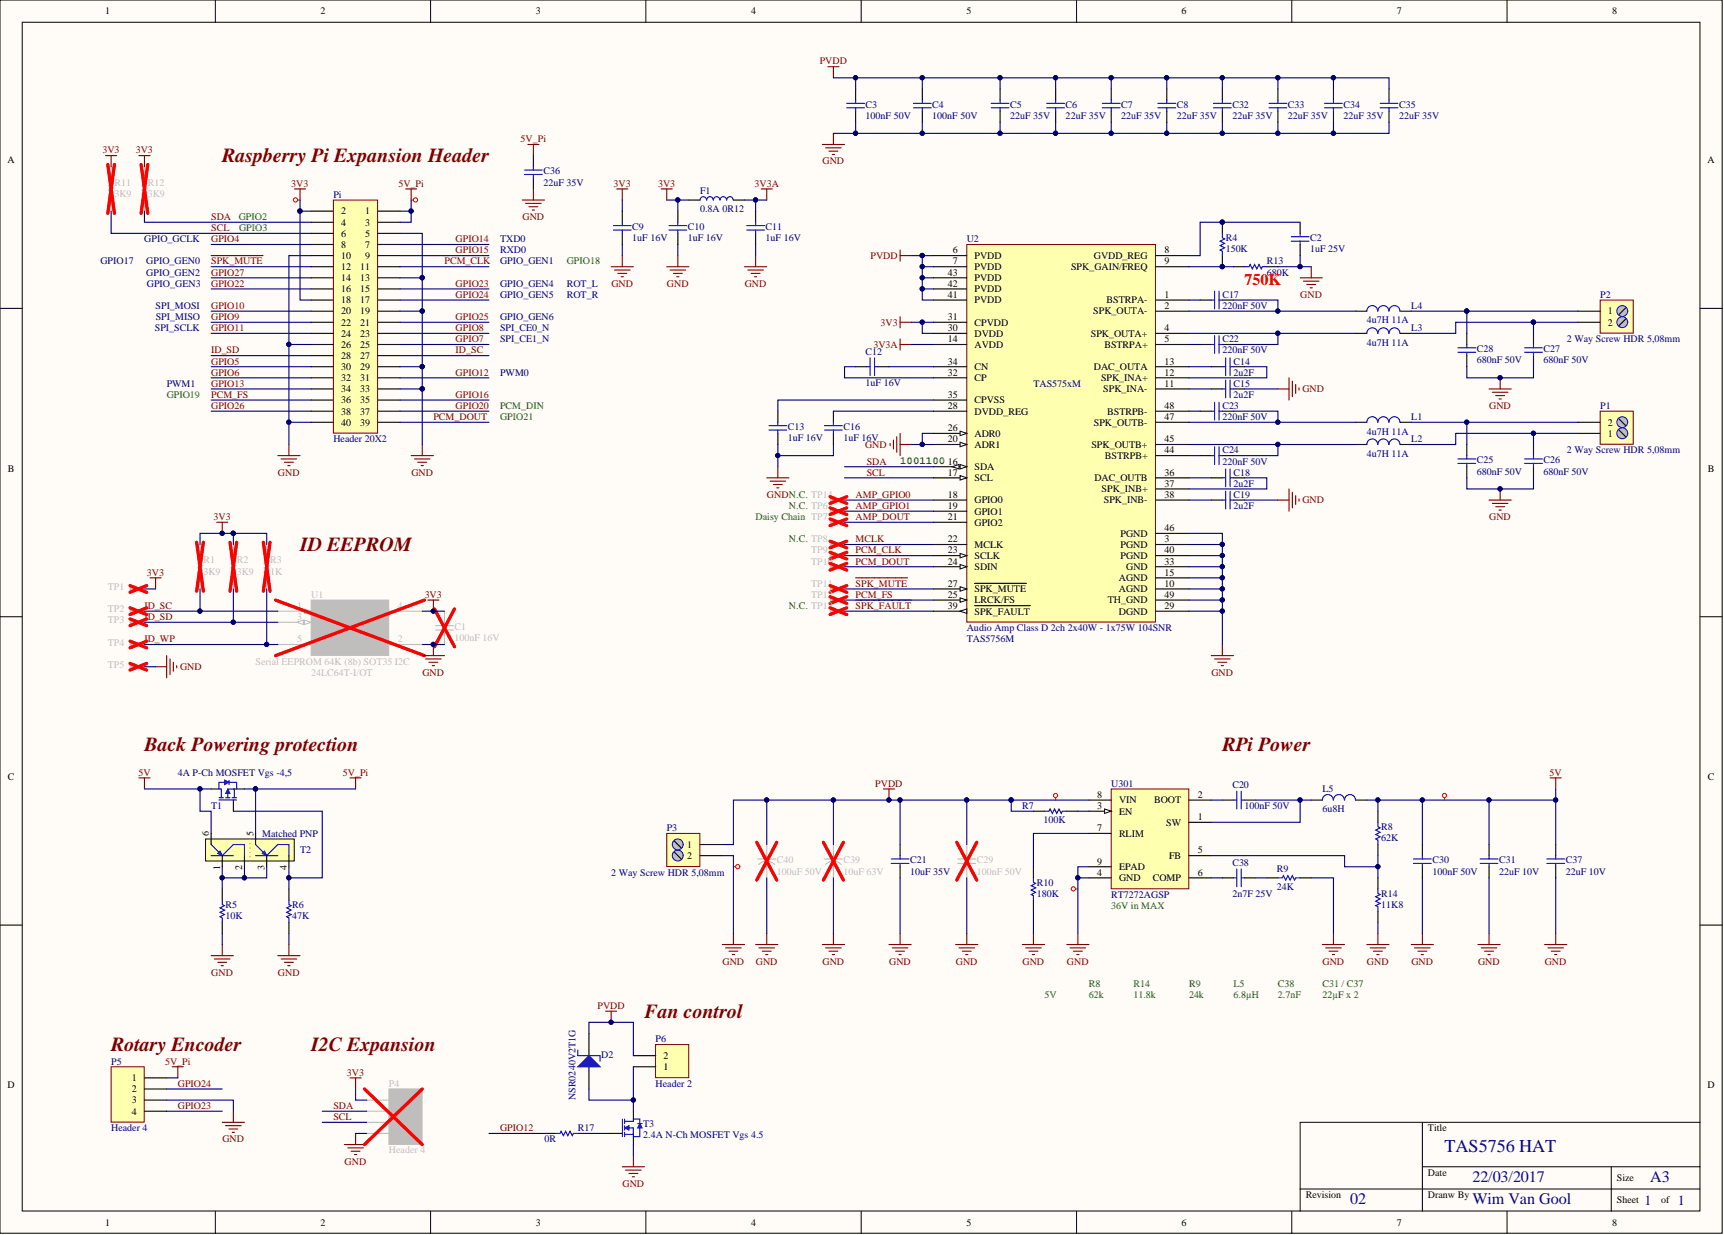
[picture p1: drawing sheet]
<svg xmlns="http://www.w3.org/2000/svg" width="393mm" height="282mm" viewBox="0 0 393 282" stroke-linecap="round" stroke-linejoin="round" font-family="sans-serif">
<defs><g id="words">
<g font-size="4.6" fill="#800000">
<text x="50.7" y="37.1">Raspberry Pi Expansion Header</text>
<text x="68.5" y="125.8">ID EEPROM</text>
<text x="33" y="171.5">Back Powering protection</text>
<text x="278.9" y="171.5">RPi Power</text>
<text x="147.1" y="232.4">Fan control</text>
<text x="25.4" y="240">Rotary Encoder</text>
<text x="71" y="240">I2C Expansion</text>
</g>
<text font-size="4.1" fill="#11037f" x="329.6" y="262.9">TAS5756 HAT</text>
<text font-size="3.7" fill="#f00" x="284" y="65.1">750K</text>
<g font-size="3.7" fill="#11037f">
<text x="335.9" y="269.8">22/03/2017</text>
<text x="376.5" y="269.8">A3</text>
<text x="308" y="274.9">02</text>
<text x="335.9" y="274.9">Wim Van Gool</text>
</g>
<g font-size="3.2" fill="#11037f">
<text x="375.2" y="275">1</text>
<text x="382.8" y="275">1</text>
</g>
<text font-size="2.5" fill="#008000" x="205.4" y="105.8">1001100</text>
<g font-size="2.3">
<text x="24" y="3.3">1</text>
<text x="73.1" y="3.3">2</text>
<text x="122.2" y="3.3">3</text>
<text x="171.3" y="3.3">4</text>
<text x="220.5" y="3.3">5</text>
<text x="269.6" y="3.3">6</text>
<text x="318.7" y="3.3">7</text>
<text x="367.8" y="3.3">8</text>
<text x="1.7" y="37.2">A</text>
<text x="389.6" y="37.2">A</text>
<text x="77.8" y="49">2</text>
<text x="77.8" y="51.5">4</text>
<text x="83.3" y="49">1</text>
<text x="83.3" y="51.5">3</text>
<text x="77.8" y="54">6</text>
<text x="77.8" y="56.6">8</text>
<text x="77.8" y="59.1">10</text>
<text x="83.3" y="54">5</text>
<text x="83.3" y="56.6">7</text>
<text x="83.3" y="59.1">9</text>
<text x="217.4" y="57.8">6</text>
<text x="222.4" y="59.1">PVDD</text>
<text x="249.6" y="59.1">GVDD_REG</text>
<text x="265.7" y="57.8">8</text>
<text x="77.8" y="61.6">12</text>
<text x="77.8" y="64.2">14</text>
<text x="82.1" y="61.6">11</text>
<text x="82.1" y="64.2">13</text>
<text x="216.3" y="62.9">43</text>
<text x="216.3" y="65.4">42</text>
<text x="217.4" y="60.4">7</text>
<text x="222.4" y="61.6">PVDD</text>
<text x="222.4" y="64.2">PVDD</text>
<text x="244.4" y="61.6">SPK_GAIN/FREQ</text>
<text x="265.7" y="60.4">9</text>
<text x="77.8" y="66.7">16</text>
<text x="77.8" y="69.2">18</text>
<text x="77.8" y="71.8">20</text>
<text x="82.1" y="66.7">15</text>
<text x="82.1" y="69.2">17</text>
<text x="82.1" y="71.8">19</text>
<text x="216.3" y="68">41</text>
<text x="222.4" y="66.7">PVDD</text>
<text x="222.4" y="69.2">PVDD</text>
<text x="249.4" y="71.8">SPK_OUTA-</text>
<text x="252.5" y="69.2">BSTRPA-</text>
<text x="265.7" y="68">1</text>
<text x="265.7" y="70.5">2</text>
<text x="366.9" y="71.8">1</text>
<text x="77.8" y="74.3">22</text>
<text x="77.8" y="76.9">24</text>
<text x="82.1" y="74.3">21</text>
<text x="82.1" y="76.9">23</text>
<text x="216.3" y="75.6">30</text>
<text x="216.3" y="73">31</text>
<text x="222.4" y="76.9">DVDD</text>
<text x="222.4" y="74.3">CPVDD</text>
<text x="248.9" y="76.9">SPK_OUTA+</text>
<text x="265.7" y="75.6">4</text>
<text x="366.9" y="74.3">2</text>
<text x="77.8" y="79.4">26</text>
<text x="77.8" y="81.9">28</text>
<text x="82.1" y="79.4">25</text>
<text x="82.1" y="81.9">27</text>
<text x="216.3" y="78.1">14</text>
<text x="216.3" y="83.2">34</text>
<text x="222.4" y="79.4">AVDD</text>
<text x="252" y="79.4">BSTRPA+</text>
<text x="265.7" y="83.2">13</text>
<text x="265.7" y="78.1">5</text>
<text x="77.8" y="84.5">30</text>
<text x="77.8" y="87">32</text>
<text x="77.8" y="89.5">34</text>
<text x="82.1" y="84.5">29</text>
<text x="82.1" y="87">31</text>
<text x="82.1" y="89.5">33</text>
<text x="216.3" y="85.7">32</text>
<text x="222.4" y="84.5">CN</text>
<text x="222.4" y="87">CP</text>
<text x="249.6" y="84.5">DAC_OUTA</text>
<text x="251.2" y="87">SPK_INA+</text>
<text x="251.7" y="89.5">SPK_INA-</text>
<text x="265.7" y="88.3">11</text>
<text x="265.7" y="85.7">12</text>
<text x="77.8" y="92.1">36</text>
<text x="77.8" y="94.6">38</text>
<text x="82.1" y="92.1">35</text>
<text x="82.1" y="94.6">37</text>
<text x="216.3" y="93.3">28</text>
<text x="216.3" y="90.8">35</text>
<text x="222.4" y="94.6">DVDD_REG</text>
<text x="222.4" y="92.1">CPVSS</text>
<text x="252.6" y="94.6">BSTRPB-</text>
<text x="265.7" y="93.3">48</text>
<text x="265.7" y="95.9">47</text>
<text x="77.8" y="97.1">40</text>
<text x="82.1" y="97.1">39</text>
<text x="216.3" y="100.9">20</text>
<text x="216.3" y="98.4">26</text>
<text x="222.4" y="99.7">ADR0</text>
<text x="249.6" y="97.1">SPK_OUTB-</text>
<text x="265.7" y="100.9">45</text>
<text x="366.9" y="99.7">1</text>
<text x="366.9" y="97.1">2</text>
<text x="1.8" y="107.6">B</text>
<text x="216.3" y="106">16</text>
<text x="222.4" y="102.2">ADR1</text>
<text x="222.4" y="107.3">SDA</text>
<text x="249" y="102.2">SPK_OUTB+</text>
<text x="252.1" y="104.7">BSTRPB+</text>
<text x="265.7" y="103.5">44</text>
<text x="389.7" y="107.6">B</text>
<text x="216.3" y="108.6">17</text>
<text x="216.3" y="113.6">18</text>
<text x="222.4" y="109.8">SCL</text>
<text x="249.7" y="109.8">DAC_OUTB</text>
<text x="251.3" y="112.4">SPK_INB+</text>
<text x="265.7" y="113.6">38</text>
<text x="265.7" y="111.1">37</text>
<text x="265.7" y="108.6">36</text>
<text x="216.3" y="118.7">21</text>
<text x="216.3" y="116.2">19</text>
<text x="222.4" y="120">GPIO2</text>
<text x="222.4" y="117.4">GPIO1</text>
<text x="222.4" y="114.9">GPIO0</text>
<text x="251.8" y="114.9">SPK_INB-</text>
<text x="216.3" y="123.8">22</text>
<text x="222.4" y="125">MCLK</text>
<text x="255.6" y="125">PGND</text>
<text x="255.6" y="122.5">PGND</text>
<text x="265.7" y="123.8">3</text>
<text x="265.7" y="121.2">46</text>
<text x="216.3" y="128.8">24</text>
<text x="216.3" y="126.3">23</text>
<text x="222.4" y="130.1">SDIN</text>
<text x="222.4" y="127.6">SCLK</text>
<text x="255.6" y="127.6">PGND</text>
<text x="257" y="130.1">GND</text>
<text x="265.7" y="131.4">15</text>
<text x="265.7" y="128.8">33</text>
<text x="265.7" y="126.3">40</text>
<text x="216.3" y="136.5">25</text>
<text x="216.3" y="133.9">27</text>
<text x="222.4" y="137.7">LRCK/FS</text>
<text x="222.4" y="135.2">SPK_MUTE</text>
<text x="252.7" y="137.7">TH_GND</text>
<text x="255.3" y="132.6">AGND</text>
<text x="255.3" y="135.2">AGND</text>
<text x="265.7" y="133.9">10</text>
<text x="265.7" y="136.5">49</text>
<text x="216.3" y="139">39</text>
<text x="222.4" y="140.3">SPK_FAULT</text>
<text x="255.3" y="140.3">DGND</text>
<text x="265.7" y="139">29</text>
<text x="1.8" y="178">C</text>
<text x="389.7" y="178">C</text>
<text x="250.4" y="182.1">8</text>
<text x="250.4" y="184.6">3</text>
<text x="255.3" y="183.4">VIN</text>
<text x="255.3" y="185.9">EN</text>
<text x="263.3" y="183.4">BOOT</text>
<text x="273.3" y="182.1">2</text>
<text x="47.7" y="190.7" transform="rotate(-90 47.7 190.7)">6</text>
<text x="57.8" y="190.7" transform="rotate(-90 57.8 190.7)">5</text>
<text x="250.4" y="189.7">7</text>
<text x="255.3" y="191">RLIM</text>
<text x="266.1" y="188.4">SW</text>
<text x="273.3" y="187.2">1</text>
<text x="156.8" y="193.5">1</text>
<text x="156.8" y="196">2</text>
<text x="250.4" y="197.3">9</text>
<text x="266.7" y="196">FB</text>
<text x="273.3" y="194.8">5</text>
<text x="50.2" y="198.5" transform="rotate(-90 50.2 198.5)">1</text>
<text x="55.3" y="198.5" transform="rotate(-90 55.3 198.5)">2</text>
<text x="60.3" y="198.5" transform="rotate(-90 60.3 198.5)">3</text>
<text x="65.4" y="198.5" transform="rotate(-90 65.4 198.5)">4</text>
<text x="250.4" y="199.9">4</text>
<text x="255.3" y="201.1">GND</text>
<text x="255.3" y="198.6">EPAD</text>
<text x="263" y="201.1">COMP</text>
<text x="273.3" y="199.9">6</text>
<text x="151.4" y="244.2">1</text>
<text x="151.4" y="241.7">2</text>
<text x="1.7" y="248.4">D</text>
<text x="30" y="246.8">1</text>
<text x="30" y="249.3">2</text>
<text x="30" y="251.8">3</text>
<text x="389.6" y="248.4">D</text>
<text x="30" y="254.4">4</text>
<text x="325.8" y="258.2">Title</text>
<text x="325.8" y="268.3">Date</text>
<text x="368.9" y="269.6">Size</text>
<text x="297.9" y="273.4">Revision</text>
<text x="325.8" y="273.4">Dranw By</text>
<text x="368.9" y="274.7">Sheet</text>
<text x="379" y="274.7">of</text>
<text x="24" y="279.7">1</text>
<text x="73.1" y="279.7">2</text>
<text x="122.2" y="279.7">3</text>
<text x="171.3" y="279.7">4</text>
<text x="220.5" y="279.7">5</text>
<text x="269.6" y="279.7">6</text>
<text x="318.7" y="279.7">7</text>
<text x="367.8" y="279.7">8</text>
</g>
<g font-size="2.3" fill="#800000">
<text x="187" y="14.7">PVDD</text>
<text x="23.4" y="35">3V3</text>
<text x="31" y="35">3V3</text>
<text x="118.8" y="32.5">5V_Pi</text>
<text x="187.7" y="37.5">GND</text>
<text x="66.5" y="42.6">3V3</text>
<text x="90.9" y="42.6">5V_Pi</text>
<text x="140" y="42.6">3V3</text>
<text x="150.1" y="42.6">3V3</text>
<text x="172.2" y="42.6">3V3A</text>
<text x="48.2" y="50.2">SDA</text>
<text x="48.2" y="52.8">SCL</text>
<text x="119.2" y="50.2">GND</text>
<text x="48.2" y="55.3">GPIO4</text>
<text x="103.9" y="55.3">GPIO14</text>
<text x="103.9" y="57.8">GPIO15</text>
<text x="198.6" y="59.1">PVDD</text>
<text x="48.2" y="62.9">GPIO27</text>
<text x="48.2" y="65.4">GPIO22</text>
<text x="48.2" y="60.4">SPK_MUTE</text>
<text x="101.4" y="60.4">PCM_CLK</text>
<text x="103.9" y="65.4">GPIO23</text>
<text x="139.5" y="65.4">GND</text>
<text x="152.2" y="65.4">GND</text>
<text x="169.9" y="65.4">GND</text>
<text x="48.2" y="70.5">GPIO10</text>
<text x="103.9" y="68">GPIO24</text>
<text x="296.7" y="68">GND</text>
<text x="48.2" y="73">GPIO9</text>
<text x="48.2" y="75.6">GPIO11</text>
<text x="103.9" y="73">GPIO25</text>
<text x="103.9" y="75.6">GPIO8</text>
<text x="200.9" y="74.3">3V3</text>
<text x="48.2" y="80.7">ID_SD</text>
<text x="48.2" y="83.2">GPIO5</text>
<text x="103.9" y="78.1">GPIO7</text>
<text x="103.9" y="80.7">ID_SC</text>
<text x="199.3" y="79.4">3V3A</text>
<text x="48.2" y="85.7">GPIO6</text>
<text x="48.2" y="88.3">GPIO13</text>
<text x="103.9" y="85.7">GPIO12</text>
<text x="297.1" y="89.5">GND</text>
<text x="48.2" y="93.3">GPIO26</text>
<text x="48.2" y="90.8">PCM_FS</text>
<text x="98.9" y="95.9">PCM_DOUT</text>
<text x="103.9" y="90.8">GPIO16</text>
<text x="103.9" y="93.3">GPIO20</text>
<text x="339.8" y="93.3">GND</text>
<text x="197.4" y="102.2">GND</text>
<text x="197.8" y="106">SDA</text>
<text x="63.4" y="108.6">GND</text>
<text x="93.9" y="108.6">GND</text>
<text x="175" y="113.6">GNDN.C. TP14</text>
<text x="195.2" y="113.6">AMP_GPIO0</text>
<text x="197.8" y="108.6">SCL</text>
<text x="48.7" y="118.7">3V3</text>
<text x="195.2" y="116.2">AMP_GPIO1</text>
<text x="195.2" y="118.7">AMP_DOUT</text>
<text x="297.1" y="114.9">GND</text>
<text x="339.8" y="118.7">GND</text>
<text x="195.2" y="123.8">MCLK</text>
<text x="33.5" y="131.4">3V3</text>
<text x="195.2" y="126.3">PCM_CLK</text>
<text x="195.2" y="128.8">PCM_DOUT</text>
<text x="96.9" y="136.5">3V3</text>
<text x="195.2" y="136.5">PCM_FS</text>
<text x="195.2" y="133.9">SPK_MUTE</text>
<text x="33" y="139">ID_SC</text>
<text x="33" y="141.5">ID_SD</text>
<text x="195.2" y="139">SPK_FAULT</text>
<text x="33" y="146.6">ID_WP</text>
<text x="41.1" y="152.9">GND</text>
<text x="96.4" y="154.2">GND</text>
<text x="276.4" y="154.2">GND</text>
<text x="31.6" y="177">5V</text>
<text x="78.2" y="177">5V_Pi</text>
<text x="199.7" y="179.6">PVDD</text>
<text x="353.6" y="177">5V</text>
<text x="164.8" y="220.1">GND</text>
<text x="172.4" y="220.1">GND</text>
<text x="187.7" y="220.1">GND</text>
<text x="202.9" y="220.1">GND</text>
<text x="218.1" y="220.1">GND</text>
<text x="233.3" y="220.1">GND</text>
<text x="243.4" y="220.1">GND</text>
<text x="301.8" y="220.1">GND</text>
<text x="311.9" y="220.1">GND</text>
<text x="322" y="220.1">GND</text>
<text x="337.2" y="220.1">GND</text>
<text x="352.5" y="220.1">GND</text>
<text x="48.2" y="222.7">GND</text>
<text x="63.4" y="222.7">GND</text>
<text x="136.3" y="230.3">PVDD</text>
<text x="37.7" y="243">5V_Pi</text>
<text x="79.1" y="245.5">3V3</text>
<text x="40.6" y="248">GPIO24</text>
<text x="40.6" y="253.1">GPIO23</text>
<text x="76.1" y="253.1">SDA</text>
<text x="76.1" y="255.6">SCL</text>
<text x="50.7" y="260.7">GND</text>
<text x="114.1" y="258.2">GPIO12</text>
<text x="78.6" y="265.8">GND</text>
<text x="142" y="270.9">GND</text>
</g>
<g font-size="2.3" fill="#000080">
<text x="197.5" y="27.1">100nF 50V</text>
<text x="197.5" y="24.6">C3</text>
<text x="212.7" y="27.1">100nF 50V</text>
<text x="212.7" y="24.6">C4</text>
<text x="230.5" y="27.1">22uF 35V</text>
<text x="230.5" y="24.6">C5</text>
<text x="243.1" y="27.1">22uF 35V</text>
<text x="243.1" y="24.6">C6</text>
<text x="255.8" y="27.1">22uF 35V</text>
<text x="255.8" y="24.6">C7</text>
<text x="268.5" y="27.1">22uF 35V</text>
<text x="268.5" y="24.6">C8</text>
<text x="281.2" y="27.1">22uF 35V</text>
<text x="281.2" y="24.6">C32</text>
<text x="293.8" y="27.1">22uF 35V</text>
<text x="293.8" y="24.6">C33</text>
<text x="306.5" y="27.1">22uF 35V</text>
<text x="306.5" y="24.6">C34</text>
<text x="319.2" y="27.1">22uF 35V</text>
<text x="319.2" y="24.6">C35</text>
<text x="124" y="39.8">C36</text>
<text x="76.1" y="45.2">Pi</text>
<text x="124" y="42.4">22uF 35V</text>
<text x="159.7" y="44.4">F1</text>
<text x="144.3" y="52.5">C9</text>
<text x="156.9" y="52.5">C10</text>
<text x="159.7" y="48.4">0.8A 0R12</text>
<text x="174.7" y="52.5">C11</text>
<text x="32.9" y="55.3">GPIO_GCLK</text>
<text x="114.1" y="55.3">TXD0</text>
<text x="114.1" y="57.8">RXD0</text>
<text x="144.3" y="55">1uF 16V</text>
<text x="156.9" y="55">1uF 16V</text>
<text x="174.7" y="55">1uF 16V</text>
<text x="220.6" y="55.3">U2</text>
<text x="279.7" y="57.6">150K</text>
<text x="279.7" y="55">R4</text>
<text x="298.9" y="57.6">1uF 25V</text>
<text x="298.9" y="55">C2</text>
<text x="22.9" y="60.4">GPIO17</text>
<text x="33.4" y="60.4">GPIO_GEN0</text>
<text x="33.4" y="62.9">GPIO_GEN2</text>
<text x="33.5" y="65.4">GPIO_GEN3</text>
<text x="114.1" y="60.4">GPIO_GEN1</text>
<text x="114.1" y="65.4">GPIO_GEN4</text>
<text x="129.3" y="65.4">ROT_L</text>
<text x="289" y="62.9">680K</text>
<text x="289" y="60.4">R13</text>
<text x="35.5" y="70.5">SPI_MOSI</text>
<text x="114.1" y="68">GPIO_GEN5</text>
<text x="129.3" y="68">ROT_R</text>
<text x="278.9" y="70.5">220nF 50V</text>
<text x="278.9" y="68">C17</text>
<text x="322" y="70.5">L4</text>
<text x="365.1" y="68">P2</text>
<text x="35.3" y="75.6">SPI_SCLK</text>
<text x="35.5" y="73">SPI_MISO</text>
<text x="114.1" y="73">GPIO_GEN6</text>
<text x="114.1" y="75.6">SPI_CE0_N</text>
<text x="311.8" y="73.8">4u7H 11A</text>
<text x="322" y="75.6">L3</text>
<text x="114.1" y="78.1">SPI_CE1_N</text>
<text x="197.5" y="80.9">C12</text>
<text x="278.9" y="80.7">220nF 50V</text>
<text x="278.9" y="78.1">C22</text>
<text x="281.4" y="83.2">C14</text>
<text x="311.8" y="78.9">4u7H 11A</text>
<text x="336.9" y="82.9">680nF 50V</text>
<text x="336.9" y="80.4">C28</text>
<text x="352.2" y="82.9">680nF 50V</text>
<text x="352.2" y="80.4">C27</text>
<text x="357.5" y="78.1">2 Way Screw HDR 5,08mm</text>
<text x="38" y="88.3">PWM1</text>
<text x="114.1" y="85.7">PWM0</text>
<text x="197.5" y="88">1uF 16V</text>
<text x="235.8" y="88.3">TAS575xM</text>
<text x="281.4" y="85.7">2u2F</text>
<text x="281.4" y="88.3">C15</text>
<text x="278.9" y="95.9">220nF 50V</text>
<text x="278.9" y="93.3">C23</text>
<text x="281.4" y="90.8">2u2F</text>
<text x="322" y="95.9">L1</text>
<text x="365.1" y="93.3">P1</text>
<text x="76.1" y="100.9">Header 20X2</text>
<text x="179.8" y="100.7">1uF 16V</text>
<text x="179.8" y="98.2">C13</text>
<text x="192.4" y="100.7">1uF 16V</text>
<text x="192.4" y="98.2">C16</text>
<text x="311.8" y="99.2">4u7H 11A</text>
<text x="322" y="100.9">L2</text>
<text x="278.9" y="106">220nF 50V</text>
<text x="278.9" y="103.5">C24</text>
<text x="311.8" y="104.2">4u7H 11A</text>
<text x="336.9" y="105.8">C25</text>
<text x="352.2" y="105.8">C26</text>
<text x="357.5" y="103.5">2 Way Screw HDR 5,08mm</text>
<text x="281.4" y="111.1">2u2F</text>
<text x="281.4" y="108.6">C18</text>
<text x="281.4" y="113.6">C19</text>
<text x="336.9" y="108.3">680nF 50V</text>
<text x="352.2" y="108.3">680nF 50V</text>
<text x="281.4" y="116.2">2u2F</text>
<text x="220.6" y="146.6">TAS5756M</text>
<text x="220.6" y="144.1">Audio Amp Class D 2ch 2x40W - 1x75W 104SNR</text>
<text x="40.6" y="177">4A P-Ch MOSFET Vgs -4,5</text>
<text x="253.5" y="179.6">U301</text>
<text x="281.2" y="179.8">C20</text>
<text x="48.2" y="184.6">T1</text>
<text x="233.3" y="184.6">R7</text>
<text x="284" y="184.6">100nF 50V</text>
<text x="301.7" y="185.4">6u8H</text>
<text x="301.7" y="180.8">L5</text>
<text x="59.8" y="191">Matched PNP</text>
<text x="152.1" y="189.7">P3</text>
<text x="238.1" y="187.9">100K</text>
<text x="315.1" y="192">62K</text>
<text x="315.1" y="189.5">R8</text>
<text x="68.5" y="194.8">T2</text>
<text x="207.6" y="197.1">C21</text>
<text x="281.2" y="197.6">C38</text>
<text x="326.8" y="197.1">C30</text>
<text x="342" y="197.1">C31</text>
<text x="357.2" y="197.1">C37</text>
<text x="139.4" y="199.9">2 Way Screw HDR 5,08mm</text>
<text x="207.6" y="199.6">10uF 35V</text>
<text x="236.5" y="202.1">R10</text>
<text x="291.3" y="203.2">24K</text>
<text x="291.3" y="199.1">R9</text>
<text x="326.8" y="199.6">100nF 50V</text>
<text x="342" y="199.6">22uF 10V</text>
<text x="357.2" y="199.6">22uF 10V</text>
<text x="51.5" y="209.7">10K</text>
<text x="51.5" y="207.2">R5</text>
<text x="66.7" y="209.7">47K</text>
<text x="66.7" y="207.2">R6</text>
<text x="236.5" y="204.7">180K</text>
<text x="253.5" y="204.9">RT7272AGSP</text>
<text x="281.2" y="204.7">2n7F 25V</text>
<text x="315.1" y="207.2">11K8</text>
<text x="315.1" y="204.7">R14</text>
<text x="149.6" y="237.9">P6</text>
<text x="25.4" y="243">P5</text>
<text x="137.2" y="241.4">D2</text>
<text x="131.3" y="251.1" transform="rotate(-90 131.3 251.1)">NSR0240V2T1G</text>
<text x="149.6" y="248">Header 2</text>
<text x="146.8" y="257.2">T3</text>
<text x="25.4" y="258.2">Header 4</text>
<text x="124.2" y="260.7">0R</text>
<text x="131.8" y="258.2">R17</text>
<text x="146.8" y="259.7">2.4A N-Ch MOSFET Vgs 4.5</text>
</g>
<g font-size="2.3" fill="#bfbebc">
<text x="26.1" y="44.9">3K9</text>
<text x="26.1" y="42.4">R11</text>
<text x="33.7" y="44.9">3K9</text>
<text x="33.7" y="42.4">R12</text>
<text x="46.4" y="131.1">3K9</text>
<text x="46.4" y="128.6">R1</text>
<text x="54" y="131.1">3K9</text>
<text x="54" y="128.6">R2</text>
<text x="61.6" y="131.1">1K</text>
<text x="61.6" y="128.6">R3</text>
<text x="185.1" y="126.3">TP9</text>
<text x="185.1" y="128.8">TP10</text>
<text x="24.6" y="134.7">TP1</text>
<text x="71" y="136.5">U1</text>
<text x="185.1" y="133.9">TP11</text>
<text x="185.1" y="136.5">TP12</text>
<text x="24.6" y="139.7">TP2</text>
<text x="24.6" y="142.3">TP3</text>
<text x="67.8" y="141.5">3</text>
<text x="67.8" y="139">1</text>
<text x="72.8" y="142.8">SDA</text>
<text x="72.8" y="140.3">SCL</text>
<text x="83.3" y="140.3">Vcc</text>
<text x="90.8" y="139">4</text>
<text x="103.7" y="143.8">C1</text>
<text x="24.6" y="147.4">TP4</text>
<text x="67.8" y="146.6">5</text>
<text x="72.8" y="147.9">WP</text>
<text x="73.8" y="145.6">24LCxxT-IOT</text>
<text x="83.5" y="147.9">Vss</text>
<text x="90.8" y="146.6">2</text>
<text x="103.7" y="146.3">100nF 16V</text>
<text x="24.6" y="152.4">TP5</text>
<text x="58.3" y="151.7">Serial EEPROM 64K (8b) SOT35 I2C</text>
<text x="71" y="154.2">24LC64T-I/OT</text>
<text x="177.2" y="197.1">C40</text>
<text x="192.4" y="197.1">C39</text>
<text x="222.9" y="197.1">C29</text>
<text x="177.2" y="199.6">100uF 50V</text>
<text x="192.4" y="199.6">10uF 63V</text>
<text x="222.9" y="199.6">100nF 50V</text>
<text x="88.7" y="248">P4</text>
<text x="90.5" y="256.9">2</text>
<text x="90.5" y="254.4">3</text>
<text x="88.7" y="263.3">Header 4</text>
</g>
<g font-size="2.3" fill="#008000">
<text x="54.5" y="50.2">GPIO2</text>
<text x="54.6" y="52.8">GPIO3</text>
<text x="129.3" y="60.4">GPIO18</text>
<text x="38" y="90.8">GPIO19</text>
<text x="114.1" y="93.3">PCM_DIN</text>
<text x="114.1" y="95.9">GPIO21</text>
<text x="172.4" y="118.7">Daisy Chain TP7</text>
<text x="180" y="116.2">N.C. TP6</text>
<text x="180" y="123.8">N.C. TP8</text>
<text x="180" y="139">N.C. TP13</text>
<text x="253.5" y="207.5">36V in MAX</text>
<text x="238.3" y="227.8">5V</text>
<text x="248.5" y="227.8">62k</text>
<text x="248.5" y="225.2">R8</text>
<text x="258.6" y="227.8">11.8k</text>
<text x="258.6" y="225.2">R14</text>
<text x="271.3" y="227.8">24k</text>
<text x="271.3" y="225.2">R9</text>
<text x="281.4" y="227.8">6.8µH</text>
<text x="281.4" y="225.2">L5</text>
<text x="291.6" y="227.8">2.7nF</text>
<text x="291.6" y="225.2">C38</text>
<text x="301.7" y="227.8">22µF x 2</text>
<text x="301.7" y="225.2">C31 / C37</text>
</g>
</g></defs>
<g fill="#fffcf8" stroke="#000" stroke-width=".23">
<path d="M0 0h392.9v281.5h-392.9z"/>
<path d="M5.1 5.1h382.8v271.3h-382.8z"/>
</g>
<g fill="none" stroke="#000" stroke-width=".23">
<path d="M49.1 0v5.1M98.2 0v5.1M147.4 0v5.1M196.5 0v5.1M245.6 0v5.1M294.7 0v5.1M343.8 0v5.1M0 70.4h5.1M387.9 70.4h5.1M0 140.8h5.1M387.9 140.8h5.1M0 211.1h5.1"/>
<path d="M387.9 211.1h5.1M324.5 256.2v20.2M387.9 256.2h-91.3v20.2M49.1 276.4v5.1M98.2 276.4v5.1M147.4 276.4v5.1M196.5 276.4v5.1M245.6 276.4v5.1M294.7 276.4v5.1M296.6 271.4h91.3M324.5 266.3h63.4M343.8 276.4v5.1"/>
<path d="M367.6 266.3v10.1"/>
</g>
<path d="M76.1 45.7h10.1v53.2h-10.1z" fill="#ffffb0" stroke="#800000" stroke-width=".23"/>
<g fill="none" stroke="#000" stroke-width=".25">
<path d="M71 48.2h5.1M71 50.7h5.1M71 53.3h5.1M71 55.8h5.1M71 58.3h5.1M86.2 48.2h5.1M86.2 50.7h5.1M86.2 53.3h5.1M86.2 55.8h5.1M86.2 58.3h5.1M71 60.9h5.1M71 63.4h5.1"/>
<path d="M71 65.9h5.1M71 68.5h5.1M71 71h5.1M71 73.6h5.1M71 76.1h5.1M71 78.6h5.1M86.2 60.9h5.1M86.2 63.4h5.1M86.2 65.9h5.1M86.2 68.5h5.1M86.2 71h5.1M86.2 73.6h5.1"/>
<path d="M86.2 76.1h5.1M86.2 78.6h5.1M71 81.2h5.1M71 83.7h5.1M71 86.2h5.1M71 88.8h5.1M71 91.3h5.1M71 93.8h5.1M71 96.4h5.1M86.2 81.2h5.1M86.2 83.7h5.1M86.2 86.2h5.1"/>
<path d="M86.2 88.8h5.1M86.2 91.3h5.1M86.2 93.8h5.1M86.2 96.4h5.1"/>
</g>
<g fill="none" stroke="#800000" stroke-width=".25">
<path d="M67.2 43.1h2.5M68.5 43.1v2.6M92.5 43.1h2.6M93.8 43.1v2.6M63.4 104h5.1M64.1 104.7h3.6M64.9 105.5h2M65.7 106.3h.5M65.9 101.5v2.5M93.8 104h5.1M94.6 104.7h3.5M95.3 105.5h2.1"/>
<path d="M96.1 106.3h.5M96.3 101.5v2.5"/>
</g>
<path d="M71 137h17.7v12.6h-17.7z" fill="#bfbebc" stroke="#bfbebc" stroke-width=".23"/>
<path d="M63.4 142h7.6" fill="none" stroke="#bfbebc" stroke-width=".25"/>
<path d="M69.5 141.5l1.5 .5-1.5 .5z" fill="#fffcf8"/>
<path d="M69.5 141.5l1.5 .5-1.5 .5z" fill="none" stroke="#bfbebc" stroke-width=".23"/>
<path d="M67.7 142l1.5-.5v1z" fill="#fffcf8"/>
<path d="M67.7 142l1.5-.5v1z" fill="none" stroke="#bfbebc" stroke-width=".23"/>
<path d="M63.4 139.5h7.6M63.4 147.1h7.6" fill="none" stroke="#bfbebc" stroke-width=".25"/>
<path d="M69.5 139l1.5 .5-1.5 .5z" fill="#fffcf8"/>
<path d="M69.5 139l1.5 .5-1.5 .5z" fill="none" stroke="#bfbebc" stroke-width=".23"/>
<g fill="none" stroke="#bfbebc" stroke-width=".25">
<path d="M30.4 139.5h2.6M30.4 134.4h2.6M45.6 124.3v3.5l.5 .3-1 .5 1 .5-1 .5 1 .5-1 .5 .5 .3v3.5M53.2 124.3v3.5l.5 .3-1 .5 1 .5-1 .5 1 .5-1 .5 .5 .3v3.5M60.8 124.3v3.5l.6 .3-1.1 .5 1.1 .5-1.1 .5 1.1 .5-1.1 .5 .5 .3v3.5M88.7 139.5h7.6M101.4 139.5v3.3M30.4 147.1h2.6M30.4 142h2.6M30.4 152.2h2.6M88.7 147.1h7.6M99.4 143.8h4"/>
<path d="M99.4 142.8h4M101.4 143.8v3.3"/>
</g>
<g fill="none" stroke="#f00" stroke-width=".76">
<path d="M29.7 138.7l3.8 1.6M29.7 133.7l3.8 1.5M33.5 138.7l-3.8 1.6M33.5 133.7l-3.8 1.5M44.9 123.8l1.5 11.1M46.4 123.8l-1.5 11.1M52.5 123.8l1.5 11.1M54 123.8l-1.5 11.1M60.1 123.8l1.5 11.1M61.6 123.8l-1.5 11.1M62.9 137l34 12.6M96.9 137l-34 12.6"/>
<path d="M99.1 139l4.6 8.6M103.7 139l-4.6 8.6M29.7 141.3l3.8 1.5M29.7 146.3l3.8 1.6M29.7 151.4l3.8 1.5M33.5 141.3l-3.8 1.5M33.5 146.3l-3.8 1.6M33.5 151.4l-3.8 1.5"/>
</g>
<g fill="none" stroke="#800000" stroke-width=".25">
<path d="M49.4 119.2h2.6M50.7 119.2v2.5M34.2 131.9h2.6M35.5 131.9v2.5M97.6 137h2.5M98.9 137v2.5M35.5 152.2h2.5M38 149.6v5.1M38.8 150.4v3.5M39.6 151.2v2M40.3 151.9v.5M96.3 149.6h5.1"/>
<path d="M97.1 150.4h3.6M97.9 151.2h2M98.6 151.9h.5M98.9 147.1v2.5"/>
</g>
<g fill="#000080" stroke="#000080" stroke-width=".23">
<circle cx="98.9" cy="139.5" r=".48"/>
<circle cx="98.9" cy="147.1" r=".48"/>
<circle cx="50.7" cy="121.7" r=".48"/>
</g>
<g fill="#bfbebc" stroke="#bfbebc" stroke-width=".23">
<circle cx="30.4" cy="139.5" r=".74"/>
<circle cx="30.4" cy="142" r=".74"/>
<circle cx="30.4" cy="147.1" r=".74"/>
<circle cx="30.4" cy="134.4" r=".74"/>
<circle cx="30.4" cy="152.1" r=".74"/>
</g>
<path d="M220.6 55.8h43v86.2h-43z" fill="#ffffb0" stroke="#800000" stroke-width=".23"/>
<path d="M213 129.3h7.6" fill="none" stroke="#000" stroke-width=".25"/>
<path d="M219.1 128.8l1.5 .5-1.5 .6z" fill="#fffcf8"/>
<path d="M219.1 128.8l1.5 .5-1.5 .6z" fill="none" stroke="#000" stroke-width=".23"/>
<path d="M213 126.8h7.6" fill="none" stroke="#000" stroke-width=".25"/>
<path d="M219.1 126.3l1.5 .5-1.5 .5z" fill="#fffcf8"/>
<path d="M219.1 126.3l1.5 .5-1.5 .5z" fill="none" stroke="#000" stroke-width=".23"/>
<path d="M213 119.2h7.6M213 101.5h7.6M213 124.3h7.6" fill="none" stroke="#000" stroke-width=".25"/>
<path d="M219.1 100.9l1.5 .6-1.5 .5z" fill="#fffcf8"/>
<path d="M219.1 100.9l1.5 .6-1.5 .5z" fill="none" stroke="#000" stroke-width=".23"/>
<path d="M213 78.6h7.6M263.7 68.5h7.6M263.7 88.8h7.6M263.7 86.2h7.6M263.7 83.7h7.6M213 116.7h7.6M213 106.5h7.6M263.7 131.9h7.6" fill="none" stroke="#000" stroke-width=".25"/>
<path d="M219.1 106l1.5 .5-1.5 .5z" fill="#fffcf8"/>
<path d="M219.1 106l1.5 .5-1.5 .5z" fill="none" stroke="#000" stroke-width=".23"/>
<path d="M217.3 106.5l1.5-.5v1z" fill="#fffcf8"/>
<path d="M217.3 106.5l1.5-.5v1z" fill="none" stroke="#000" stroke-width=".23"/>
<path d="M213 109.1h7.6" fill="none" stroke="#000" stroke-width=".25"/>
<path d="M219.1 108.6l1.5 .5-1.5 .5z" fill="#fffcf8"/>
<path d="M219.1 108.6l1.5 .5-1.5 .5z" fill="none" stroke="#000" stroke-width=".23"/>
<path d="M213 58.3h7.6M263.7 58.3h7.6M213 60.9h7.6M263.7 71h7.6M263.7 76.1h7.6M263.7 78.6h7.6M263.7 60.9h7.6M213 114.1h7.6M213 137h7.6M263.7 124.3h7.6M263.7 134.4h7.6" fill="none" stroke="#000" stroke-width=".25"/>
<path d="M219.1 136.5l1.5 .5-1.5 .5z" fill="#fffcf8"/>
<path d="M219.1 136.5l1.5 .5-1.5 .5z" fill="none" stroke="#000" stroke-width=".23"/>
<path d="M213 98.9h7.6" fill="none" stroke="#000" stroke-width=".25"/>
<path d="M219.1 98.4l1.5 .5-1.5 .5z" fill="#fffcf8"/>
<path d="M219.1 98.4l1.5 .5-1.5 .5z" fill="none" stroke="#000" stroke-width=".23"/>
<path d="M213 134.4h7.6" fill="none" stroke="#000" stroke-width=".25"/>
<path d="M219.1 133.9l1.5 .5-1.5 .5z" fill="#fffcf8"/>
<path d="M219.1 133.9l1.5 .5-1.5 .5z" fill="none" stroke="#000" stroke-width=".23"/>
<g fill="none" stroke="#000" stroke-width=".25">
<path d="M213 76.1h7.6M213 73.6h7.6M213 63.4h7.6M213 65.9h7.6M213 68.5h7.6M213 93.8h7.6M213 91.3h7.6M213 83.7h7.6M213 86.2h7.6M263.7 93.8h7.6M263.7 96.4h7.6M263.7 114.1h7.6"/>
<path d="M263.7 111.6h7.6M263.7 109.1h7.6M263.7 101.5h7.6M263.7 104h7.6M213 139.5h7.6M222.4 133.2h11.8M263.7 139.5h7.6M263.7 129.3h7.6M263.7 121.7h7.6M263.7 126.8h7.6"/>
</g>
<path d="M219.1 139.5l1.5-.5v1z" fill="#fffcf8"/>
<path d="M219.1 139.5l1.5-.5v1z" fill="none" stroke="#000" stroke-width=".23"/>
<path d="M157.2 45.7h2.5M167.3 45.7h2.6M222.4 138.2h12.7M263.7 137h7.6" fill="none" stroke="#000" stroke-width=".25"/>
<g fill="none" stroke="#800000" stroke-width=".25">
<path d="M150.9 43.1h2.5M152.1 43.1v2.6M173.7 43.1h2.5M174.9 43.1v2.6M205.4 57.1v2.5M205.4 58.3h2.5M205.4 72.3v2.5M205.4 77.4v2.5M205.4 73.6h2.5M205.4 78.6h2.5M276.4 149.6h5M277.1 150.4h3.6"/>
<path d="M277.9 151.2h2M278.6 151.9h.5M278.9 147.1v2.5"/>
</g>
<path d="M161.2 45.7a.74 .74 0 0 0-.7-.8 .74 .74 0 0 0-.8 .8M162.7 45.7a.74 .74 0 0 0-.7-.8 .74 .74 0 0 0-.8 .8M164.2 45.7a.74 .74 0 0 0-.7-.8 .74 .74 0 0 0-.7 .8M165.8 45.7a.74 .74 0 0 0-.8-.8 .74 .74 0 0 0-.7 .8M167.3 45.7a.74 .74 0 0 0-.8-.8 .74 .74 0 0 0-.7 .8" fill="none" stroke="#00f" stroke-width=".25"/>
<path d="M365.1 93.8h7.5v7.6h-7.5z" fill="#ffffb0" stroke="#800000" stroke-width=".23"/>
<path d="M360 98.9h5.1M360 96.4h5.1" fill="none" stroke="#000" stroke-width=".25"/>
<g fill="#c0c0c0" stroke="#00f" stroke-width=".23">
<circle cx="370.1" cy="96.4" r="1.24"/>
<circle cx="370.1" cy="98.9" r="1.24"/>
</g>
<path d="M369.4 95.6l1.5 1.5M369.4 98.2l1.5 1.5" fill="none" stroke="#000" stroke-width=".25"/>
<path d="M365.1 68.5h7.5v7.5h-7.5z" fill="#ffffb0" stroke="#800000" stroke-width=".23"/>
<path d="M360 71h5.1M360 73.6h5.1" fill="none" stroke="#000" stroke-width=".25"/>
<g fill="#c0c0c0" stroke="#00f" stroke-width=".23">
<circle cx="370.1" cy="73.5" r="1.24"/>
<circle cx="370.1" cy="71" r="1.24"/>
</g>
<path d="M370.9 72.8l-1.5 1.5M370.9 70.3l-1.5 1.5" fill="none" stroke="#000" stroke-width=".25"/>
<path d="M152.1 190.2h7.6v7.6h-7.6z" fill="#ffffb0" stroke="#800000" stroke-width=".23"/>
<path d="M159.7 192.8h5.1M159.7 195.3h5.1" fill="none" stroke="#000" stroke-width=".25"/>
<g fill="#c0c0c0" stroke="#00f" stroke-width=".23">
<circle cx="154.6" cy="195.3" r="1.24"/>
<circle cx="154.6" cy="192.7" r="1.24"/>
</g>
<g fill="none" stroke="#000" stroke-width=".25">
<path d="M195.2 20.3v2.5M195.2 25.4v2.5M210.4 20.3v2.5M210.4 25.4v2.5M142 48.2v2.5M142 53.3v2.5M154.7 48.2v2.5M154.7 53.3v2.5M172.4 48.2v2.5M172.4 53.3v2.5M278.9 50.7v2.6M278.9 58.3v2.6"/>
<path d="M296.6 50.7v2.6M296.6 55.8v2.5M273.8 78.6h2.6M273.8 68.5h2.6M278.9 78.6h2.5M278.9 68.5h2.5M309.3 76.1h2.5M309.3 71h2.5M319.5 76.1h2.5M319.5 71h2.5M334.7 76.1v2.5M349.9 76.1v2.5"/>
<path d="M177.5 93.8v2.6M177.5 98.9v2.6M190.2 93.8v2.6M190.2 98.9v2.6M195.2 83.7h2.6M200.3 83.7h2.5M273.8 93.8h2.6M276.4 83.7h2.5M276.4 88.8h2.5M278.9 93.8h2.5M281.4 83.7h2.6M281.4 88.8h2.6"/>
<path d="M309.3 96.4h2.5M319.5 96.4h2.5M334.7 81.2v2.5M349.9 81.2v2.5M273.8 104h2.6M276.4 109.1h2.5M276.4 114.1h2.5M278.9 104h2.5M281.4 109.1h2.6M281.4 114.1h2.6M309.3 101.5h2.5M319.5 101.5h2.5"/>
<path d="M334.7 101.5v2.5M334.7 106.5v2.6M349.9 101.5v2.5M349.9 106.5v2.6M153.9 194.5l1.5 1.5M153.9 192l1.5 1.5"/>
</g>
<g fill="#000080" stroke="#000080" stroke-width=".23">
<circle cx="278.9" cy="50.7" r=".48"/>
<circle cx="278.9" cy="60.8" r=".48"/>
<circle cx="202.8" cy="182.6" r=".48"/>
<circle cx="342.2" cy="86.2" r=".48"/>
<circle cx="342.2" cy="111.6" r=".48"/>
</g>
<g fill="none" stroke="#00f" stroke-width=".25">
<path d="M193.2 24.6h4.1M193.2 23.6h4.1M195.2 22.8v.8M195.2 24.6v.8M208.4 24.6h4.1M208.4 23.6h4.1M210.4 22.8v.8M210.4 24.6v.8M140 52.5h4M140 51.5h4M142 50.7v.8M142 52.5v.8"/>
<path d="M152.6 52.5h4.1M152.6 51.5h4.1M154.7 50.7v.8M154.7 52.5v.8M170.4 52.5h4M170.4 51.5h4M172.4 50.7v.8M172.4 52.5v.8M278.9 53.3v1l.5 .2-1 .5 1 .5-1 .6 1 .5-1 .5 .5 .2v1M294.6 55h4.1M294.6 54h4.1M296.6 53.3v.7"/>
<path d="M296.6 55v.8M276.4 78.6h.7M276.4 68.5h.7M277.1 66.5v4M277.1 76.6v4.1M278.1 66.5v4M278.1 76.6v4.1M278.1 78.6h.8M278.1 68.5h.8M314.3 76.1a1.24 1.24 0 0 0-1.2-1.3 1.24 1.24 0 0 0-1.3 1.3M314.3 71a1.24 1.24 0 0 0-1.2-1.2 1.24 1.24 0 0 0-1.3 1.2M316.9 76.1a1.24 1.24 0 0 0-1.3-1.3 1.24 1.24 0 0 0-1.2 1.3"/>
<path d="M316.9 71a1.24 1.24 0 0 0-1.3-1.2 1.24 1.24 0 0 0-1.2 1.2M319.4 76.1a1.24 1.24 0 0 0-1.2-1.3 1.24 1.24 0 0 0-1.3 1.3M319.4 71a1.24 1.24 0 0 0-1.2-1.2 1.24 1.24 0 0 0-1.3 1.2M332.6 79.4h4.1M334.7 78.6v.8M347.9 79.4h4M349.9 78.6v.8M175.4 98.2h4.1M175.4 97.1h4.1M177.5 96.4v.7M177.5 98.2v.7M188.1 98.2h4.1"/>
<path d="M188.1 97.1h4.1M190.2 96.4v.7M190.2 98.2v.7M197.8 83.7h.7M198.5 81.7v4M199.5 83.7h.8M199.5 81.7v4M276.4 93.8h.7M277.1 91.8v4.1M278.1 91.8v4.1M278.1 93.8h.8M278.9 83.7h.8"/>
<path d="M278.9 88.8h.8M279.7 81.7v4M279.7 86.7v4.1M280.7 81.7v4M280.7 86.7v4.1M280.7 83.7h.7M280.7 88.8h.7M314.3 96.4a1.24 1.24 0 0 0-1.2-1.3 1.24 1.24 0 0 0-1.3 1.3M316.9 96.4a1.24 1.24 0 0 0-1.3-1.3 1.24 1.24 0 0 0-1.2 1.3M319.4 96.4a1.24 1.24 0 0 0-1.2-1.3 1.24 1.24 0 0 0-1.3 1.3M332.6 80.4h4.1M334.7 80.4v.8"/>
<path d="M347.9 80.4h4M349.9 80.4v.8M276.4 104h.7M277.1 102v4M278.1 102v4M278.1 104h.8M278.9 109.1h.8M278.9 114.1h.8M279.7 107v4.1M279.7 112.1v4.1M280.7 107v4.1M280.7 112.1v4.1"/>
<path d="M280.7 109.1h.7M280.7 114.1h.7M314.3 101.5a1.24 1.24 0 0 0-1.2-1.3 1.24 1.24 0 0 0-1.3 1.3M316.9 101.5a1.24 1.24 0 0 0-1.3-1.3 1.24 1.24 0 0 0-1.2 1.3M319.4 101.5a1.24 1.24 0 0 0-1.2-1.3 1.24 1.24 0 0 0-1.3 1.3M332.6 104.7h4.1M332.6 105.8h4.1M334.7 104v.7M334.7 105.8v.7M347.9 104.7h4M347.9 105.8h4M349.9 104v.7"/>
<path d="M349.9 105.8v.7"/>
</g>
<g fill="none" stroke="#800000" stroke-width=".25">
<path d="M188.9 15.2h2.5M190.2 15.2v2.6M187.6 33h5.1M188.4 33.7h3.5M189.1 34.5h2.1M189.9 35.3h.5M190.2 30.4v2.6M140.7 43.1h2.5M142 43.1v2.6M142 58.3v2.6M154.7 58.3v2.6M172.4 58.3v2.6"/>
<path d="M139.4 60.9h5.1M140.2 61.6h3.6M141 62.4h2M141.7 63.2h.5M152.1 60.9h5.1M152.9 61.6h3.5M153.6 62.4h2.1M154.4 63.2h.5M169.9 60.9h5M170.6 61.6h3.6M171.4 62.4h2M172.2 63.2h.5"/>
<path d="M296.6 63.4h5.1M297.4 64.2h3.5M298.2 64.9h2M298.9 65.7h.5M299.2 60.9v2.5M204.6 99.7v3.5M205.4 98.9v5.1M291.6 88.8h2.5M294.1 86.2v5.1M294.9 87v3.5M295.6 87.8v2M296.4 88.5v.5"/>
<path d="M339.7 88.8h5.1M340.5 89.5h3.5M341.3 90.3h2M342 91.1h.5M342.3 86.2v2.6M174.9 109.1h5.1M175.7 109.8h3.6M176.5 110.6h2M177.2 111.3h.5M177.5 106.5v2.6M203.1 101.2v.5M203.8 100.4v2.1"/>
<path d="M205.4 101.5h2.5M291.6 114.1h2.5M294.1 111.6v5.1M294.9 112.4v3.5M295.6 113.1v2M296.4 113.9v.5M339.7 114.1h5.1M340.5 114.9h3.5M341.3 115.7h2M342 116.4h.5M342.3 111.6v2.5M201.6 180.1h2.5"/>
<path d="M202.8 180.1v2.5M164.8 215.6h5.1M165.6 216.3h3.5M166.3 217.1h2M167.1 217.9h.5M167.3 213v2.6"/>
</g>
<path d="M46.9 191.5h20.2v5h-20.2z" fill="#ffffb0" stroke="#000" stroke-width=".23"/>
<g fill="none" stroke="#00f" stroke-width=".25">
<path d="M48.2 195.3h5M48.2 192.8l2.5 2.5M50 182.6h4M50.2 194.3l.5 1-1-.5zM50.5 180.1v2M50.7 195.3l2.5-2.5h2.6v2.5M53.5 180.1v2M58.3 195.3h5.1M58.3 192.8l2.5 2.5M60.3 194.3l.5 1-1-.5zM60.8 195.3l2.6-2.5h2.5v2.5M50.7 205.4v1l.5 .3-1 .5 1 .5-1 .5 1 .5-1 .5 .5 .3v1"/>
<path d="M65.9 205.4v1l.5 .3-1 .5 1 .5-1 .5 1 .5-1 .5 .5 .3v1"/>
</g>
<g fill="none" stroke="#000" stroke-width=".25">
<path d="M48.2 190.2v2.6M48.2 180.1h2.3M50.7 195.3v2.5M53.2 182.6v2.5M53.2 180.1h2.6M55.8 195.3v2.5M58.3 190.2v2.6M60.8 195.3v2.5M65.9 195.3v2.5M50.7 202.9v2.5M50.7 210.5v2.5M65.9 202.9v2.5"/>
<path d="M65.9 210.5v2.5"/>
</g>
<path d="M57 196.6v-5.1" fill="none" stroke="#f0f" stroke-width=".25" stroke-dasharray="0 .9"/>
<g fill="none" stroke="#800000" stroke-width=".25">
<path d="M31.7 177.5h2.5M33 177.5v2.6M79.9 177.5h2.5M81.1 177.5v2.6M48.2 218.1h5M48.9 218.9h3.6M49.7 219.6h2M50.7 215.6v2.5M63.4 218.1h5.1M64.1 218.9h3.6M64.9 219.6h2M65.9 215.6v2.5"/>
<path d="M50.5 220.4h.5M65.7 220.4h.5"/>
</g>
<path d="M52 180.1l.5 1h-1z" fill="#00f"/>
<path d="M52 180.1l.5 1h-1z" fill="none" stroke="#00f" stroke-width=".23"/>
<path d="M52.3 178.1v1M49.9 180.1v-1.5h4.1v1.5M50 182.1h1M51.5 182.1h1M53 182.1h1M53.5 180.1h-1.5v2" fill="none" stroke="#00f" stroke-width=".25"/>
<path d="M51.2 178l1 .6-1 .5z" fill="#00f"/>
<g fill="none" stroke="#00f" stroke-width=".25">
<path d="M226.2 24.6h4M226.2 23.6h4M228.2 22.8v.8M228.2 24.6v.8M238.8 24.6h4.1M238.8 23.6h4.1M240.9 22.8v.8M240.9 24.6v.8M251.5 24.6h4.1M251.5 23.6h4.1M253.5 22.8v.8M253.5 24.6v.8"/>
<path d="M264.2 24.6h4M264.2 23.6h4M266.2 22.8v.8M266.2 24.6v.8M276.9 24.6h4M276.9 23.6h4M278.9 22.8v.8M278.9 24.6v.8M289.5 24.6h4.1M289.5 23.6h4.1M291.6 22.8v.8M291.6 24.6v.8"/>
<path d="M302.2 24.6h4.1M302.2 23.6h4.1M304.2 22.8v.8M304.2 24.6v.8M314.9 24.6h4M314.9 23.6h4M316.9 22.8v.8M316.9 24.6v.8M284 60.9h1l.2-.5 .5 1 .5-1 .5 1 .6-1 .5 1 .2-.5h1M51.2 178l1 .6-1 .5zM126.8 258.7h1l.2-.5 .5 1 .5-1 .6 1 .5-1 .5 1 .2-.5h1M142 255.4v4"/>
<path d="M142.5 255.9h2M142.5 258.9h2"/>
</g>
<g fill="none" stroke="#800000" stroke-width=".25">
<path d="M24.1 35.5h2.5M25.4 35.5v2.5M31.7 35.5h2.5M33 35.5v2.5M120.4 33h2.6M121.7 33v2.5M48.2 58.3h11.8M119.2 45.7h5M119.9 46.4h3.6M120.7 47.2h2M121.4 47.9h.6M121.7 43.1v2.6"/>
<path d="M195.2 131.9h11.9M195.2 137h12.8M50.7 256.2h5.1M51.5 256.9h3.5M52.2 257.7h2.1M53 258.4h.5M53.2 253.6v2.6M79.9 246h2.5M81.1 246v2.5M81.1 258.7v2.5M78.6 261.2h5.1M79.4 262h3.5"/>
<path d="M80.1 262.7h2M80.9 263.5h.5"/>
</g>
<g fill="none" stroke="#bfbebc" stroke-width=".25">
<path d="M25.4 38v3.6l.5 .3-1.1 .5 1.1 .5-1.1 .5 1.1 .5-1.1 .5 .6 .2v3.6M33 38v3.6l.5 .3-1 .5 1 .5-1 .5 1 .5-1 .5 .5 .2v3.6M190.2 116.7h2.5M190.2 114.1h2.5M190.2 126.8h2.5M190.2 134.4h2.5M190.2 137h2.5M190.2 139.5h2.5M190.2 124.3h2.5M83.7 258.7h5M83.7 256.2h5M83.7 253.6h5"/>
<path d="M83.7 251.1h5"/>
</g>
<g fill="#bfbebc" stroke="#bfbebc" stroke-width=".23">
<path d="M88.7 248.5h7.6v12.7h-7.6z"/>
<circle cx="190.1" cy="126.8" r=".74"/>
<circle cx="190.1" cy="134.4" r=".74"/>
<circle cx="190.1" cy="136.9" r=".74"/>
<circle cx="190.1" cy="139.5" r=".74"/>
<circle cx="190.1" cy="124.3" r=".74"/>
<circle cx="190.1" cy="116.6" r=".74"/>
<circle cx="190.1" cy="114.1" r=".74"/>
</g>
<g fill="none" stroke="#f00" stroke-width=".76">
<path d="M24.6 37.5l1.5 11.2M26.1 37.5l-1.5 11.2M32.2 37.5l1.5 11.2M33.7 37.5l-1.5 11.2M189.4 115.9l3.8 1.5M189.4 113.4l3.8 1.5M193.2 115.9l-3.8 1.5M193.2 113.4l-3.8 1.5M189.4 126.1l3.8 1.5M189.4 133.7l3.8 1.5M189.4 136.2l3.8 1.5M189.4 138.7l3.8 1.6"/>
<path d="M189.4 123.5l3.8 1.5M193.2 126.1l-3.8 1.5M193.2 133.7l-3.8 1.5M193.2 136.2l-3.8 1.5M193.2 138.7l-3.8 1.6M193.2 123.5l-3.8 1.5M83.2 248.5l13.1 12.7M96.3 248.5l-13.1 12.7"/>
</g>
<g fill="none" stroke="#000" stroke-width=".25">
<path d="M228.2 20.3v2.5M228.2 25.4v2.5M240.9 20.3v2.5M240.9 25.4v2.5M253.5 20.3v2.5M253.5 25.4v2.5M266.2 20.3v2.5M266.2 25.4v2.5M278.9 20.3v2.5M278.9 25.4v2.5M291.6 20.3v2.5M291.6 25.4v2.5"/>
<path d="M304.2 20.3v2.5M304.2 25.4v2.5M316.9 20.3v2.5M316.9 25.4v2.5M281.4 60.9h2.6M289 60.9h2.6M124.2 258.7h2.6M131.8 258.7h2.6M139.4 258.7h2.6M144.5 253.6v2.3M144.5 258.7v2.5"/>
</g>
<path d="M142.5 257.4l1-.5v1z" fill="#00f"/>
<path d="M142.5 257.4l1-.5v1z" fill="none" stroke="#00f" stroke-width=".23"/>
<path d="M142.5 257.4h2v1.5M142.5 255.4v1M142.5 256.9v1M142.5 258.4v1M144.5 255.4h1.5v4h-1.5M145.5 256.4h1" fill="none" stroke="#00f" stroke-width=".25"/>
<path d="M146 256.4l.5 1h-1z" fill="#00f"/>
<path d="M146 256.4l.5 1h-1z" fill="none" stroke="#00f" stroke-width=".25"/>
<path d="M142 266.3h5.1M142.7 267.1h3.6M143.5 267.8h2M144.3 268.6h.5M144.5 263.8v2.5" fill="none" stroke="#800000" stroke-width=".25"/>
<path d="M149.6 238.4h7.5v7.6h-7.5z" fill="#ffffb0" stroke="#800000" stroke-width=".23"/>
<path d="M134.4 235.9v5M134.4 243.5v5M144.5 243.5h5.1M144.5 240.9h5.1" fill="none" stroke="#000" stroke-width=".25"/>
<path d="M138.2 230.8h2.5M139.4 230.8v2.5" fill="none" stroke="#800000" stroke-width=".25"/>
<circle cx="139.4" cy="233.3" r=".48" fill="#000080" stroke="#000080" stroke-width=".23"/>
<path d="M134.4 240.9l2.5 2.6h-5.1z" fill="#00f"/>
<path d="M131.8 239.7v1.2h5.1v1.3M134.4 240.9l2.5 2.6h-5.1z" fill="none" stroke="#00f" stroke-width=".25"/>
<path d="M25.4 243.5h7.5v12.6h-7.5z" fill="#ffffb0" stroke="#800000" stroke-width=".23"/>
<g fill="none" stroke="#000" stroke-width=".25">
<path d="M121.7 35.5v2.5M121.7 40.6v2.5M205.4 192.8v2.5M205.4 197.8v2.6M235.8 185.1h2.5M235.8 197.8v2.6M243.4 185.1h2.5M278.9 182.6h2.5M284 182.6h2.5M299.2 182.6h2.5M309.3 182.6h2.5M314.4 185.1v2.6"/>
<path d="M314.4 192.8v2.5M324.5 192.8v2.5M324.5 197.8v2.6M339.7 192.8v2.5M339.7 197.8v2.6M235.8 205.4v2.6M278.9 200.4h2.5M284 200.4h2.5M289 200.4h2.6M296.6 200.4h2.6M314.4 200.4v2.5M314.4 208v2.5"/>
<path d="M33 246h5M33 248.5h5M33 251.1h5M33 253.6h5"/>
</g>
<g fill="none" stroke="#800000" stroke-width=".25">
<path d="M202.8 215.6h5.1M203.6 216.3h3.5M204.4 217.1h2M205.1 217.9h.5M205.4 213v2.6M218 215.6h5.1M218.8 216.3h3.6M219.6 217.1h2M220.3 217.9h.5M220.6 213v2.6M233.3 215.6h5M234 216.3h3.6"/>
<path d="M234.8 217.1h2M235.5 217.9h.5M235.8 213v2.6M243.4 215.6h5.1M244.2 216.3h3.5M244.9 217.1h2M245.7 217.9h.5M245.9 213v2.6M301.7 215.6h5.1M302.5 216.3h3.5M303.2 217.1h2.1M304 217.9h.5"/>
<path d="M304.2 213v2.6M311.8 215.6h5.1M312.6 216.3h3.6M313.4 217.1h2M314.1 217.9h.5M314.4 213v2.6M322 215.6h5.1M322.8 216.3h3.5M323.5 217.1h2M324.3 217.9h.5M324.5 213v2.6M337.2 215.6h5.1"/>
<path d="M338 216.3h3.5M338.7 217.1h2.1M339.5 217.9h.5M339.7 213v2.6M39.3 243.5h2.5M40.6 243.5v2.5"/>
</g>
<g fill="none" stroke="#f00" stroke-width=".23">
<path d="M67.9 45.7h.6M93.8 45.7h.5M167.3 197.8h.5M240.9 182.1v.5M329.6 182.1v.5M245.4 202.9h.5"/>
<circle cx="67.4" cy="45.6" r=".48"/>
<circle cx="94.8" cy="45.6" r=".48"/>
<circle cx="168.3" cy="197.8" r=".48"/>
<circle cx="240.8" cy="181.6" r=".48"/>
<circle cx="329.6" cy="181.6" r=".48"/>
<circle cx="244.9" cy="202.9" r=".48"/>
</g>
<g fill="none" stroke="#00f" stroke-width=".25">
<path d="M119.7 39.8h4M119.7 38.8h4M121.7 38v.8M121.7 39.8v.8M203.3 197.1h4.1M203.3 196h4.1M205.4 195.3v.7M205.4 197.1v.7M238.3 185.1h1l.3-.5 .5 1.1 .5-1.1 .5 1.1 .5-1.1 .5 1.1 .3-.6h1M281.4 182.6h.8M282.2 180.6v4M282.2 198.3v4.1"/>
<path d="M283.2 180.6v4M283.2 198.3v4.1M283.2 182.6h.8M304.2 182.6a1.24 1.24 0 0 0-1.2-1.3 1.24 1.24 0 0 0-1.3 1.3M306.7 182.6a1.24 1.24 0 0 0-1.2-1.3 1.24 1.24 0 0 0-1.3 1.3M309.3 182.6a1.24 1.24 0 0 0-1.3-1.3 1.24 1.24 0 0 0-1.2 1.3M314.4 187.7v1l.5 .2-1 .6 1 .5-1 .5 1 .5-1 .5 .5 .2v1.1M322.5 197.1h4.1M322.5 196h4.1M324.5 195.3v.7M324.5 197.1v.7M337.7 197.1h4.1"/>
<path d="M337.7 196h4.1M339.7 195.3v.7M339.7 197.1v.7M235.8 200.4v1l.5 .2-1 .5 1 .5-1 .6 1 .5-1 .5 .5 .2v1M281.4 200.4h.8M283.2 200.4h.8M291.6 200.4h1l.2-.5 .5 1 .5-1 .6 1 .5-1 .5 1 .2-.5h1M314.4 202.9v1l.5 .3-1 .5 1 .5-1 .5 1 .5-1 .5 .5 .3v1"/>
</g>
<path d="M218.5 197.1h4.1M218.5 196h4.1M220.6 192.8v3.2M220.6 197.1v3.3" fill="none" stroke="#bfbebc" stroke-width=".25"/>
<path d="M218.3 192.2l4.6 8.7M222.9 192.2l-4.6 8.7" fill="none" stroke="#f00" stroke-width=".76"/>
<path d="M253.5 180.1h17.7v22.7h-17.7z" fill="#ffffb0" stroke="#800000" stroke-width=".23"/>
<path d="M248.5 182.6h5M248.5 185.1h5M271.3 182.6h5.1M271.3 187.7h5.1" fill="none" stroke="#000" stroke-width=".25"/>
<path d="M252 184.6l1.5 .5-1.5 .6z" fill="#fffcf8"/>
<path d="M252 184.6l1.5 .5-1.5 .6z" fill="none" stroke="#000" stroke-width=".23"/>
<path d="M248.5 197.8h5M248.5 190.2h5M271.3 195.3h5.1M355 192.8v2.5M355 197.8v2.6M248.5 200.4h5M271.3 200.4h5.1" fill="none" stroke="#000" stroke-width=".25"/>
<path d="M352.9 197.1h4.1M352.9 196h4.1M355 195.3v.7M355 197.1v.7" fill="none" stroke="#00f" stroke-width=".25"/>
<g fill="none" stroke="#800000" stroke-width=".25">
<path d="M353.7 177.5h2.5M355 177.5v2.6M172.4 215.6h5.1M173.2 216.3h3.5M173.9 217.1h2.1M174.7 217.9h.5M174.9 213v2.6M187.6 215.6h5.1M188.4 216.3h3.5M189.1 217.1h2.1M189.9 217.9h.5M190.2 213v2.6"/>
<path d="M352.4 215.6h5.1M353.2 216.3h3.5M353.9 217.1h2.1M354.7 217.9h.5M355 213v2.6"/>
</g>
<path d="M190.2 119.2h2.5M190.2 129.3h2.5M172.9 196h4.1M173.1 197.3a2.51 2.51 0 0 1 3.6 0M174.9 192.8v3.2M174.9 196.6v3.8M188.1 196h4.1M188.4 197.3a2.51 2.51 0 0 1 3.5 0M190.2 192.8v3.2M190.2 196.6v3.8" fill="none" stroke="#bfbebc" stroke-width=".25"/>
<g fill="#bfbebc" stroke="#bfbebc" stroke-width=".23">
<circle cx="190.1" cy="119.2" r=".74"/>
<circle cx="190.1" cy="129.3" r=".74"/>
</g>
<path d="M189.4 118.4l3.8 1.6M193.2 118.4l-3.8 1.6M189.4 128.6l3.8 1.5M193.2 128.6l-3.8 1.5M172.7 192.2l4.5 8.7M177.2 192.2l-4.5 8.7M187.9 192.2l4.5 8.7M192.4 192.2l-4.5 8.7" fill="none" stroke="#f00" stroke-width=".76"/>
<g fill="none" stroke="#000080" stroke-width=".25">
<path d="M190.2 17.8h76v2.5M195.2 17.8v2.5M210.4 17.8v2.5M228.2 17.8v2.5M240.9 17.8v2.5M253.5 17.8v2.5M266.2 17.8h12.7M291.6 17.8v2.5M304.2 17.8v2.5M195.2 27.9v2.5M210.4 27.9v2.5M228.2 27.9v2.5"/>
<path d="M240.9 27.9v2.5M253.5 27.9v2.5M266.2 27.9v2.5h-76M266.2 30.4h12.7M278.9 20.3v-2.5h38v2.5M278.9 27.9v2.5h38v-2.5M291.6 27.9v2.5M304.2 27.9v2.5M25.4 48.2v5.1h45.6M33 48.2v2.5h38M48.2 55.8h22.8M68.5 48.2v20.3h2.5"/>
<path d="M68.5 48.2h2.5M68.5 45.7v2.5M71 58.3h-5.1v43.2M91.3 53.3h5v10.1M91.3 48.2h2.5M91.3 55.8h20.3M91.3 58.3h20.3M93.8 45.7v5h-2.5M142 45.7v2.5M142 55.8v2.5M152.1 45.7h5.1M154.7 45.7v2.5"/>
<path d="M154.7 55.8v2.5M169.9 45.7h5M172.4 45.7v2.5M172.4 55.8v2.5M207.9 58.3h5.1M210.4 58.3v10.2h2.6M296.6 50.7h-22.8v7.6h-2.5M296.6 58.3v2.6M48.2 71h22.8M48.2 63.4h22.8M48.2 60.9h22.8M48.2 65.9h22.8"/>
<path d="M48.2 73.6h22.8M48.2 76.1h22.8M65.9 78.6h5.1M91.3 71h5M91.3 63.4h5M91.3 78.6h20.3M91.3 60.9h20.3M91.3 65.9h20.3M91.3 68.5h20.3M91.3 73.6h20.3M91.3 76.1h20.3M96.3 63.4v38.1"/>
<path d="M207.9 73.6h5.1M207.9 78.6h5.1M210.4 73.6v2.5h2.6M210.4 63.4h2.6M210.4 60.9h2.6M210.4 65.9h2.6M271.3 76.1h38M271.3 71h38M271.3 60.9h10.1M271.3 78.6h2.5M271.3 68.5h2.5M281.4 68.5h10.2v2.5"/>
<path d="M291.6 76.1v2.5h-10.2M291.6 60.9h7.6M322 71h38M334.7 71v5.1M349.9 73.6h-17.8v2.5h-10.1M349.9 73.6h10.1M349.9 73.6v2.5M48.2 88.8h22.8M48.2 83.7h22.8M48.2 81.2h22.8M48.2 86.2h22.8M48.2 91.3h22.8"/>
<path d="M48.2 93.8h22.8M65.9 96.4h5.1M91.3 88.8h5M91.3 83.7h5M91.3 96.4h20.3M91.3 81.2h20.3M91.3 86.2h20.3M91.3 91.3h20.3M91.3 93.8h20.3M190.2 93.8h22.8M195.2 83.7h-2.5v2.5h20.3M202.8 83.7h10.2"/>
<path d="M213 98.9h-2.6v2.6M213 91.3h-35.5v2.5M271.3 96.4h38M271.3 88.8h5.1M271.3 83.7h5.1M271.3 93.8h2.5M281.4 93.8h10.2v2.6M284 83.7h5v2.5h-17.7M284 88.8h7.6M322 96.4h38M334.7 83.7v2.5h15.2v-2.5M334.7 96.4v5.1"/>
<path d="M349.9 98.9v2.6M360 98.9h-27.9v2.6h-10.1M177.5 101.5v2.5h12.7v-2.5M177.5 104v2.5M192.7 119.2h20.3M192.7 109.1h20.3M192.7 106.5h20.3M192.7 114.1h20.3M192.7 116.7h20.3M207.9 101.5h5.1M271.3 101.5h38M271.3 109.1h5.1"/>
<path d="M271.3 114.1h5.1M271.3 104h2.5M284 109.1h5v2.5h-17.7M284 114.1h7.6M291.6 101.5v2.5h-10.2M334.7 109.1v2.5h15.2v-2.5M33 139.5h30.4M33 134.4h2.5M45.6 134.4v5.1M53.2 121.7h-7.6v2.6M53.2 121.7h7.6v2.6M53.2 121.7v2.6"/>
<path d="M53.2 134.4v7.6M60.8 134.4v12.7M96.3 139.5h5.1M192.7 134.4h20.3M192.7 129.3h20.3M192.7 126.8h20.3M192.7 124.3h20.3M192.7 139.5h20.3M192.7 137h20.3M271.3 121.7h7.6v25.4M271.3 134.4h7.6M271.3 129.3h7.6"/>
<path d="M271.3 126.8h7.6M271.3 124.3h7.6M271.3 139.5h7.6M271.3 137h7.6M271.3 131.9h7.6M33 142h30.4M33 147.1h30.4M33 152.2h2.5M96.3 147.1h5.1M33 180.1h15.2M45.6 180.1v5h2.6v5.1M50.7 197.8v5.1"/>
<path d="M53.2 185.1h20.3v15.3h-7.6M55.8 197.8v2.6M55.8 180.1h25.3M58.3 180.1v10.1M60.8 197.8v2.6h-10.1M65.9 197.8v5.1M164.8 195.3h2.5v17.7M174.9 182.6v10.2M190.2 182.6v10.2M205.4 182.6v10.2M220.6 182.6h-53.3v10.2h-2.5M230.7 182.6v2.5h5.1"/>
<path d="M230.7 182.6h-10.1v10.2M230.7 182.6h17.8M245.9 185.1h2.6M248.5 190.2h-12.7v7.6M248.5 197.8h-2.6v2.6M276.4 195.3h30.4v2.5h7.6v-2.5M276.4 182.6h2.5M286.5 182.6h10.1v5.1h-20.2M296.6 182.6h2.6M314.4 182.6v2.5M314.4 197.8v2.6M324.5 182.6v10.2"/>
<path d="M339.7 182.6v10.2M355 180.1v2.5h-43.2M355 182.6v10.2M50.7 213v2.6M65.9 213v2.6M174.9 200.4v12.6M190.2 200.4v12.6M205.4 200.4v12.6M220.6 200.4v12.6M235.8 208v5M248.5 200.4h-2.6v12.6M276.4 200.4h2.5"/>
<path d="M286.5 200.4h2.5M299.2 200.4h5v12.6M314.4 210.5v2.5M324.5 200.4v12.6M339.7 200.4v12.6M355 200.4v12.6M134.4 235.9v-2.6h10.1v7.6M38 251.1h15.2v2.5M38 248.5h12.7M38 253.6h12.7M38 246h2.6M73.5 253.6h10.2"/>
<path d="M73.5 256.2h10.2M81.1 248.5v2.6h2.6M81.1 258.7h2.6M111.6 258.7h12.6M134.4 248.5v2.6h10.1v2.5M134.4 258.7h5M144.5 243.5v7.6M144.5 261.2v2.6"/>
</g>
<g fill="#000080" stroke="#000080" stroke-width=".23">
<circle cx="96.3" cy="88.7" r=".48"/>
<circle cx="96.3" cy="83.7" r=".48"/>
<circle cx="96.3" cy="71" r=".48"/>
<circle cx="96.3" cy="63.4" r=".48"/>
<circle cx="65.9" cy="96.4" r=".48"/>
<circle cx="65.9" cy="78.6" r=".48"/>
<circle cx="93.8" cy="48.2" r=".48"/>
<circle cx="68.4" cy="48.2" r=".48"/>
<circle cx="53.2" cy="142" r=".48"/>
<circle cx="45.6" cy="139.5" r=".48"/>
<circle cx="60.8" cy="147.1" r=".48"/>
<circle cx="53.2" cy="121.7" r=".48"/>
<circle cx="50.7" cy="121.7" r=".48"/>
<circle cx="98.9" cy="139.5" r=".48"/>
<circle cx="98.9" cy="147.1" r=".48"/>
<circle cx="278.9" cy="124.3" r=".48"/>
<circle cx="278.9" cy="126.8" r=".48"/>
<circle cx="278.9" cy="129.3" r=".48"/>
<circle cx="278.9" cy="131.9" r=".48"/>
<circle cx="278.9" cy="134.4" r=".48"/>
<circle cx="278.9" cy="136.9" r=".48"/>
<circle cx="278.9" cy="139.5" r=".48"/>
<circle cx="210.4" cy="73.5" r=".48"/>
<circle cx="154.6" cy="45.6" r=".48"/>
<circle cx="172.4" cy="45.6" r=".48"/>
<circle cx="210.4" cy="65.9" r=".48"/>
<circle cx="210.4" cy="63.4" r=".48"/>
<circle cx="210.4" cy="60.8" r=".48"/>
<circle cx="210.4" cy="58.3" r=".48"/>
<circle cx="210.4" cy="101.4" r=".48"/>
<circle cx="177.4" cy="104" r=".48"/>
<circle cx="195.2" cy="30.4" r=".48"/>
<circle cx="195.2" cy="17.7" r=".48"/>
<circle cx="210.4" cy="30.4" r=".48"/>
<circle cx="210.4" cy="17.7" r=".48"/>
<circle cx="228.2" cy="30.4" r=".48"/>
<circle cx="228.2" cy="17.7" r=".48"/>
<circle cx="240.8" cy="30.4" r=".48"/>
<circle cx="240.8" cy="17.7" r=".48"/>
<circle cx="253.5" cy="30.4" r=".48"/>
<circle cx="253.5" cy="17.7" r=".48"/>
<circle cx="291.5" cy="101.4" r=".48"/>
<circle cx="291.5" cy="96.4" r=".48"/>
<circle cx="291.5" cy="76.1" r=".48"/>
<circle cx="291.5" cy="71" r=".48"/>
<circle cx="342.2" cy="86.2" r=".48"/>
<circle cx="342.2" cy="111.6" r=".48"/>
<circle cx="349.9" cy="98.9" r=".48"/>
<circle cx="334.6" cy="96.4" r=".48"/>
<circle cx="349.9" cy="73.5" r=".48"/>
<circle cx="334.6" cy="71" r=".48"/>
<circle cx="50.7" cy="200.3" r=".48"/>
<circle cx="55.8" cy="200.3" r=".48"/>
<circle cx="65.9" cy="200.3" r=".48"/>
<circle cx="45.6" cy="180" r=".48"/>
<circle cx="58.3" cy="180" r=".48"/>
<circle cx="278.9" cy="60.8" r=".48"/>
<circle cx="296.6" cy="60.8" r=".48"/>
<circle cx="278.9" cy="50.7" r=".48"/>
<circle cx="291.5" cy="30.4" r=".48"/>
<circle cx="304.2" cy="30.4" r=".48"/>
<circle cx="291.5" cy="17.7" r=".48"/>
<circle cx="304.2" cy="17.7" r=".48"/>
<circle cx="266.2" cy="17.7" r=".48"/>
<circle cx="278.9" cy="17.7" r=".48"/>
<circle cx="266.2" cy="30.4" r=".48"/>
<circle cx="278.9" cy="30.4" r=".48"/>
<circle cx="144.5" cy="251.1" r=".48"/>
<circle cx="139.4" cy="233.3" r=".48"/>
<circle cx="230.7" cy="182.6" r=".48"/>
<circle cx="296.6" cy="182.6" r=".48"/>
<circle cx="314.4" cy="197.8" r=".48"/>
<circle cx="314.4" cy="182.6" r=".48"/>
<circle cx="339.7" cy="182.6" r=".48"/>
<circle cx="324.5" cy="182.6" r=".48"/>
<circle cx="205.3" cy="182.6" r=".48"/>
<circle cx="245.9" cy="200.3" r=".48"/>
<circle cx="354.9" cy="182.6" r=".48"/>
<circle cx="220.6" cy="182.6" r=".48"/>
<circle cx="190.1" cy="182.6" r=".48"/>
<circle cx="174.9" cy="182.6" r=".48"/>
<circle cx="202.8" cy="182.6" r=".48"/>
</g>
<use href="#words"/>
</svg>
